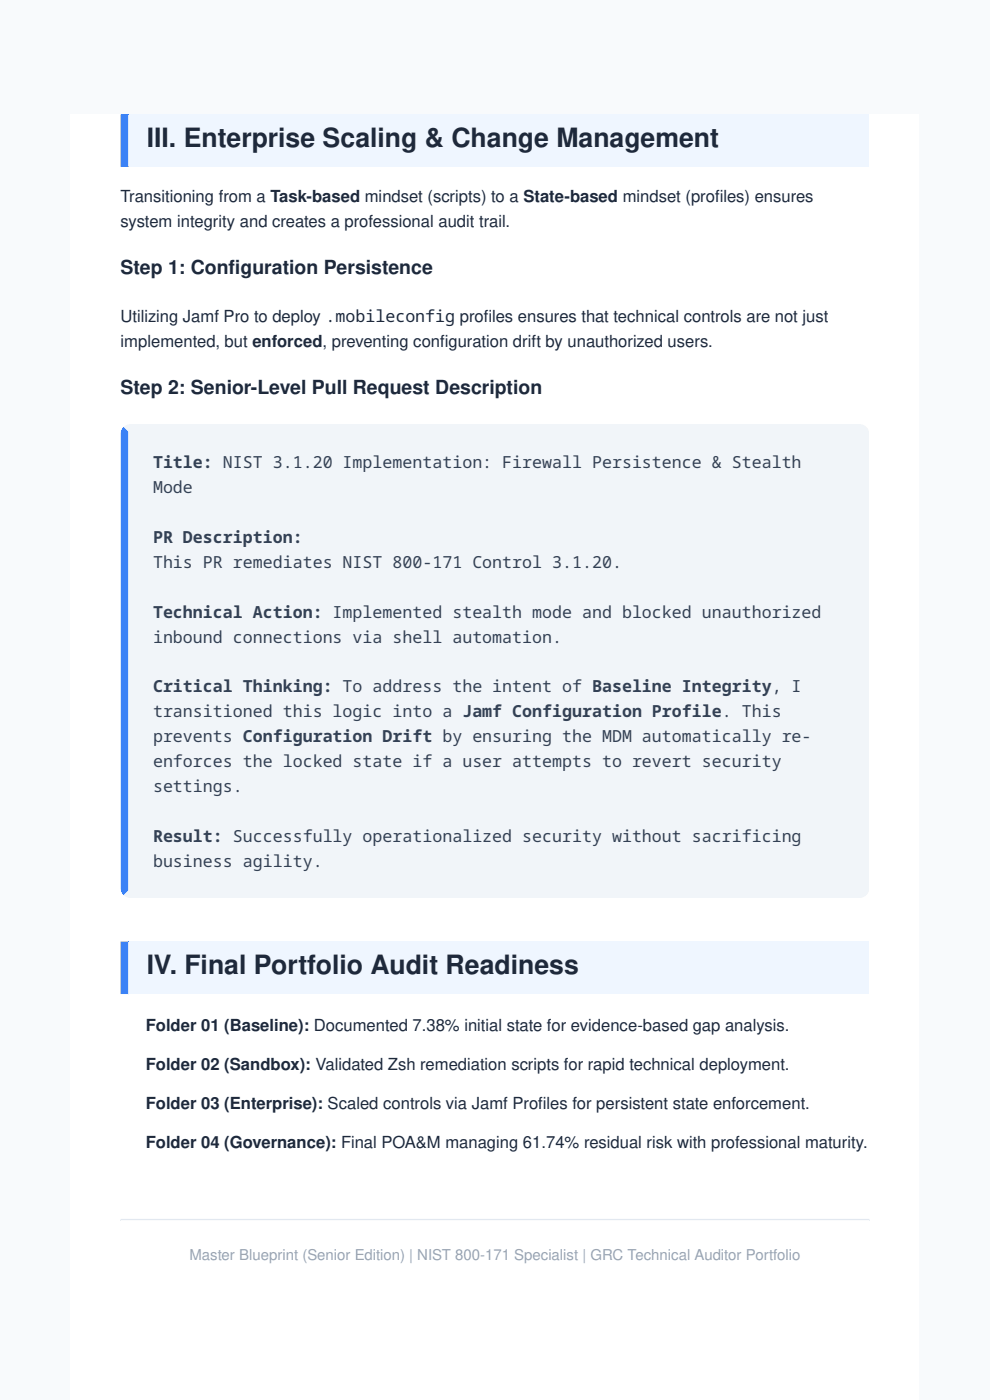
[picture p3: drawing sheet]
<svg xmlns="http://www.w3.org/2000/svg" width="210mm" height="297mm" viewBox="0 0 210 297" stroke-linecap="round" stroke-linejoin="round" font-family="sans-serif">
<defs><g id="words">
<g font-size="5.6" fill="#1e293b">
<text x="31.1" y="31.1">III. Enterprise Scaling &amp; Change Management</text>
<text x="31.1" y="206.6">IV. Final Portfolio Audit Readiness</text>
</g>
<g font-size="4.1" fill="#1e293b">
<text x="25.6" y="58.1">Step 1: Conf</text>
<text x="48.5" y="58.1">iguration Persistence</text>
<text x="25.6" y="83.7">Step 2: Senior-Level Pull Request Description</text>
</g>
<g font-size="3.5" fill="#1e293b">
<text x="25.6" y="42.8">Transitioning from a Task-based mindset (scripts) to a State-based mindset (prof</text>
<text x="151.7" y="42.8">iles) ensures</text>
<text x="25.6" y="48.1">system integrity and creates a professional audit trail.</text>
<text x="25.6" y="68.4">Utilizing Jamf Pro to deploy .mobileconfig prof</text>
<text x="102.6" y="68.4">iles ensures that technical controls are not just</text>
<text x="25.6" y="73.7">implemented, but enforced, preventing conf</text>
<text x="93.4" y="73.7">iguration drift by unauthorized users.</text>
<text x="31" y="218.6">Folder 01 (Baseline): Documented 7.38% initial state for evidence-based gap analysis.</text>
<text x="31" y="226.9">Folder 02 (Sandbox): Validated Zsh remediation scripts for rapid technical deployment.</text>
<text x="31" y="235.2">Folder 03 (Enterprise): Scaled controls via Jamf Prof</text>
<text x="114.2" y="235.2">iles for persistent state enforcement.</text>
<text x="31" y="243.5">Folder 04 (Governance): Final POA&amp;M managing 61.74% residual risk with professional maturity.</text>
</g>
<g font-size="3.5" fill="#334155">
<text x="32.5" y="99.3">Title: NIST 3.1.20 Implementation: Firewall Persistence &amp; Stealth</text>
<text x="32.5" y="104.6">Mode</text>
<text x="32.5" y="115.1">PR Description:</text>
<text x="32.5" y="120.4">This PR remediates NIST 800-171 Control 3.1.20.</text>
<text x="32.5" y="131">Technical Action: Implemented stealth mode and blocked unauthorized</text>
<text x="32.5" y="136.3">inbound connections via shell automation.</text>
<text x="32.5" y="146.9">Critical Thinking: To address the intent of Baseline Integrity, I</text>
<text x="32.5" y="152.2">transitioned this logic into a Jamf Configuration Profile. This</text>
<text x="32.5" y="157.5">prevents Configuration Drift by ensuring the MDM automatically re-</text>
<text x="32.5" y="162.8">enforces the locked state if a user attempts to revert security</text>
<text x="32.5" y="168.1">settings.</text>
<text x="32.5" y="178.6">Result: Successfully operationalized security without sacrificing</text>
<text x="32.5" y="183.9">business agility.</text>
</g>
<text font-size="3.2" fill="#94a3b8" x="40.2" y="267.2">Master Blueprint (Senior Edition) | NIST 800-171 Specialist | GRC Technical Auditor Portfolio</text>
</g></defs>
<path d="M0 0h210v297h-210z" fill="#f8fafc"/>
<path d="M15 24.3h180v272.8h-180z" fill="#fff"/>
<path d="M25.6 24.3h158.8v11.1h-158.8z" fill="#eff6ff"/>
<path d="M27.2 24.3v11.1zM25.6 24.3h1.6v11.1h-1.6z" fill-rule="evenodd" fill="#3b82f6"/>
<path d="M25.6 90h158.8v100.5h-158.8z" fill="#f1f5f9"/>
<path d="M27.5 90.1l.2-.1v100.5a1.69 1.69 0 0 1-.5-1.4v-97l.1-1.3zM26.2 90.6a1.62 1.62 0 0 1 1.5-.6v100.4a1.96 1.96 0 0 1-2.1-2v-96.3l.1-.6z" fill-rule="evenodd" fill="#3b82f6"/>
<path d="M25.6 199.8h158.8v11.1h-158.8z" fill="#eff6ff"/>
<path d="M27.2 199.8v11.1zM25.6 199.8h1.6v11.1h-1.6z" fill-rule="evenodd" fill="#3b82f6"/>
<path d="M25.6 258.8l158.8 .1zM25.6 258.6h158.8v.3h-158.8z" fill-rule="evenodd" fill="#e2e8f0"/>
<use href="#words"/>
</svg>
